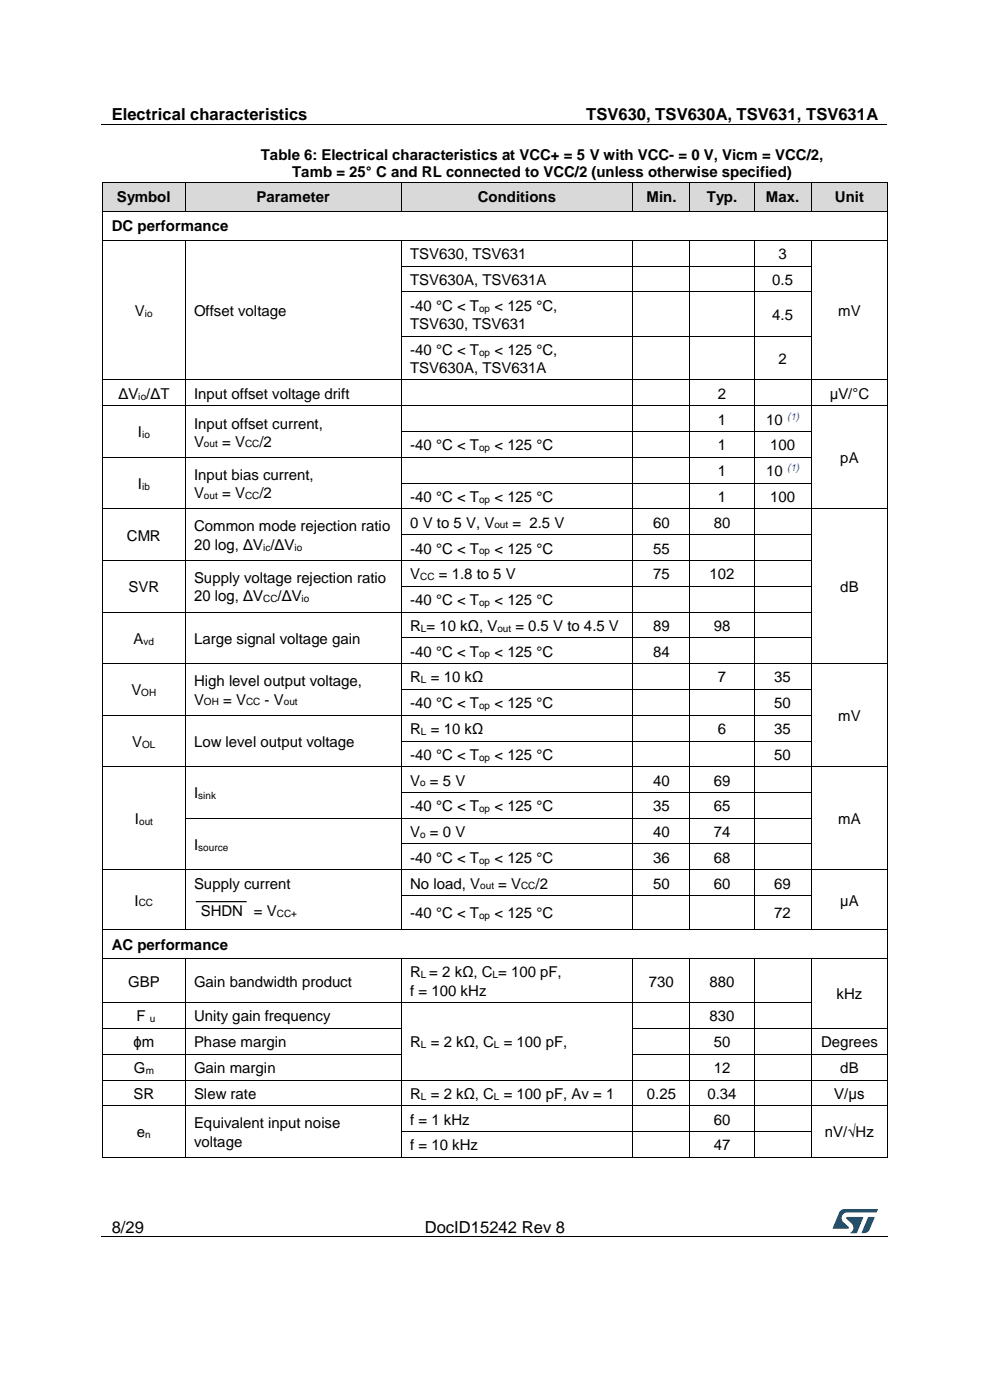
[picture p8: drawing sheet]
<svg xmlns="http://www.w3.org/2000/svg" width="210mm" height="297mm" viewBox="0 0 210 297" stroke-linecap="round" stroke-linejoin="round" font-family="sans-serif">
<defs><g id="words">
<g font-size="3.5">
<text x="23.7" y="25.5">Electrical characteristics</text>
<text x="124.4" y="25.5">TSV630, TSV630A, TSV631, TSV631A</text>
<text x="23.7" y="261.5">8/29</text>
<text x="90.1" y="261.5">DocID15242 Rev 8</text>
</g>
<g font-size="3.2">
<text x="55.3" y="33.9">Table 6: Electrical characteristics at VCC+ = 5 V with VCC- = 0 V, Vicm = VCC/2,</text>
<text x="62" y="37.5">Tamb = 25° C and RL connected to VCC/2 (unless otherwise specified)</text>
<text x="24.8" y="42.9">Symbol</text>
<text x="54.4" y="42.9">Parameter</text>
<text x="101.4" y="42.9">Conditions</text>
<text x="137.1" y="42.9">Min.</text>
<text x="149.9" y="42.9">Typ.</text>
<text x="162.5" y="42.9">Max.</text>
<text x="177.1" y="42.9">Unit</text>
<text x="23.7" y="49.1">DC performance</text>
<text x="87" y="55">TSV630, TSV631</text>
<text x="165.1" y="55">3</text>
<text x="87" y="60.5">TSV630A, TSV631A</text>
<text x="87" y="65.9">-40 °C &lt; T</text>
<text x="104.9" y="65.9">&lt; 125 °C,</text>
<text x="163.8" y="60.5">0.5</text>
<text x="28.6" y="67.1">V</text>
<text x="41.2" y="67.1">Offset voltage</text>
<text x="87" y="69.8">TSV630, TSV631</text>
<text x="163.8" y="67.9">4.5</text>
<text x="177.8" y="67.1">mV</text>
<text x="87" y="75.3">-40 °C &lt; T</text>
<text x="104.9" y="75.3">&lt; 125 °C,</text>
<text x="165.1" y="77.2">2</text>
<text x="87" y="79.1">TSV630A, TSV631A</text>
<text x="25.1" y="84.6">ΔV /ΔT</text>
<text x="41.2" y="84.6">Input offset voltage drift</text>
<text x="152.3" y="84.6">2</text>
<text x="176" y="84.6">μV/°C</text>
<text x="29.3" y="92.8">I</text>
<text x="41.2" y="90.9">Input offset current,</text>
<text x="41.2" y="94.8">V</text>
<text x="47.1" y="94.8">= V</text>
<text x="55" y="94.8">/2</text>
<text x="87" y="95.6">-40 °C &lt; T</text>
<text x="104.9" y="95.6">&lt; 125 °C</text>
<text x="152.3" y="90.1">1</text>
<text x="152.3" y="95.6">1</text>
<text x="162.5" y="90.1">10</text>
<text x="163.4" y="95.6">100</text>
<text x="41.2" y="101.8">Input bias current,</text>
<text x="152.3" y="101">1</text>
<text x="162.5" y="101">10</text>
<text x="178.3" y="98.3">pA</text>
<text x="29.3" y="103.8">I</text>
<text x="41.2" y="105.7">V</text>
<text x="47.1" y="105.7">= V</text>
<text x="55" y="105.7">/2</text>
<text x="87" y="106.5">-40 °C &lt; T</text>
<text x="104.9" y="106.5">&lt; 125 °C</text>
<text x="152.3" y="106.5">1</text>
<text x="163.4" y="106.5">100</text>
<text x="41.2" y="112.8">Common mode rejection ratio</text>
<text x="87" y="111.9">0 V to 5 V, V</text>
<text x="108.7" y="111.9">= 2.5 V</text>
<text x="138.5" y="111.9">60</text>
<text x="151.4" y="111.9">80</text>
<text x="26.9" y="114.7">CMR</text>
<text x="41.2" y="116.6">20 log, ΔV /ΔV</text>
<text x="87" y="117.5">-40 °C &lt; T</text>
<text x="104.9" y="117.5">&lt; 125 °C</text>
<text x="138.5" y="117.5">55</text>
<text x="27.3" y="125.6">SVR</text>
<text x="41.2" y="123.7">Supply voltage rejection ratio</text>
<text x="87" y="122.9">V</text>
<text x="93.1" y="122.9">= 1.8 to 5 V</text>
<text x="138.5" y="122.9">75</text>
<text x="150.5" y="122.9">102</text>
<text x="178.3" y="125.6">dB</text>
<text x="41.2" y="127.6">20 log, ΔV</text>
<text x="58.9" y="127.6">/ΔV</text>
<text x="87" y="128.4">-40 °C &lt; T</text>
<text x="104.9" y="128.4">&lt; 125 °C</text>
<text x="28.3" y="136.6">A</text>
<text x="41.2" y="136.6">Large signal voltage gain</text>
<text x="87" y="133.8">R = 10 kΩ, V</text>
<text x="109.3" y="133.8">= 0.5 V to 4.5 V</text>
<text x="138.5" y="133.8">89</text>
<text x="151.4" y="133.8">98</text>
<text x="87" y="139.3">-40 °C &lt; T</text>
<text x="104.9" y="139.3">&lt; 125 °C</text>
<text x="138.5" y="139.3">84</text>
<text x="27.9" y="147.5">V</text>
<text x="41.2" y="145.6">High level output voltage,</text>
<text x="41.2" y="149.5">V</text>
<text x="47.3" y="149.5">= V</text>
<text x="56.1" y="149.5">- V</text>
<text x="87" y="144.8">R = 10 kΩ</text>
<text x="152.3" y="144.8">7</text>
<text x="164.2" y="144.8">35</text>
<text x="87" y="150.3">-40 °C &lt; T</text>
<text x="87" y="155.7">R = 10 kΩ</text>
<text x="104.9" y="150.3">&lt; 125 °C</text>
<text x="152.3" y="155.7">6</text>
<text x="164.2" y="150.3">50</text>
<text x="164.2" y="155.7">35</text>
<text x="177.8" y="153">mV</text>
<text x="28" y="158.4">V</text>
<text x="41.2" y="158.4">Low level output voltage</text>
<text x="87" y="161.2">-40 °C &lt; T</text>
<text x="104.9" y="161.2">&lt; 125 °C</text>
<text x="164.2" y="161.2">50</text>
<text x="87" y="166.6">V = 5 V</text>
<text x="138.5" y="166.6">40</text>
<text x="151.4" y="166.6">69</text>
<text x="41.2" y="169.4">I</text>
<text x="87" y="172.1">-40 °C &lt; T</text>
<text x="104.9" y="172.1">&lt; 125 °C</text>
<text x="138.5" y="172.1">35</text>
<text x="151.4" y="172.1">65</text>
<text x="28.6" y="174.9">I</text>
<text x="87" y="177.6">V = 0 V</text>
<text x="138.5" y="177.6">40</text>
<text x="151.4" y="177.6">74</text>
<text x="177.8" y="174.9">mA</text>
<text x="41.2" y="180.3">I</text>
<text x="87" y="183.1">-40 °C &lt; T</text>
<text x="104.9" y="183.1">&lt; 125 °C</text>
<text x="138.5" y="183.1">36</text>
<text x="151.4" y="183.1">68</text>
<text x="41.2" y="188.5">Supply current</text>
<text x="87" y="188.5">No load, V</text>
<text x="105.7" y="188.5">= V</text>
<text x="113.6" y="188.5">/2</text>
<text x="138.5" y="188.5">50</text>
<text x="151.4" y="188.5">60</text>
<text x="164.2" y="188.5">69</text>
<text x="28.5" y="192.1">I</text>
<text x="42.6" y="194.3">SHDN</text>
<text x="53.9" y="194.3">= V</text>
<text x="87" y="194.8">-40 °C &lt; T</text>
<text x="104.9" y="194.8">&lt; 125 °C</text>
<text x="164.2" y="194.8">72</text>
<text x="178.2" y="192.1">µA</text>
<text x="23.7" y="201.4">AC performance</text>
<text x="27.2" y="209.3">GBP</text>
<text x="41.2" y="209.3">Gain bandwidth product</text>
<text x="87" y="207.3">R = 2 kΩ, C = 100 pF,</text>
<text x="137.7" y="209.3">730</text>
<text x="150.5" y="209.3">880</text>
<text x="87" y="211.2">f = 100 kHz</text>
<text x="177.5" y="212">kHz</text>
<text x="29" y="216.7">F</text>
<text x="41.2" y="216.7">Unity gain frequency</text>
<text x="150.5" y="216.7">830</text>
<text x="28.3" y="222.2">ɸm</text>
<text x="28.4" y="227.7">G</text>
<text x="41.2" y="222.2">Phase margin</text>
<text x="41.2" y="227.7">Gain margin</text>
<text x="87" y="222.2">R = 2 kΩ, C = 100 pF,</text>
<text x="151.4" y="222.2">50</text>
<text x="151.4" y="227.7">12</text>
<text x="174.2" y="222.2">Degrees</text>
<text x="178.3" y="227.7">dB</text>
<text x="28.3" y="233.1">SR</text>
<text x="41.2" y="233.1">Slew rate</text>
<text x="87" y="233.1">R = 2 kΩ, C = 100 pF, Av = 1</text>
<text x="137.2" y="233.1">0.25</text>
<text x="150.1" y="233.1">0.34</text>
<text x="177" y="233.1">V/μs</text>
<text x="41.2" y="239.4">Equivalent input noise</text>
<text x="87" y="238.6">f = 1 kHz</text>
<text x="151.4" y="238.6">60</text>
<text x="29" y="241.3">e</text>
<text x="41.2" y="243.2">voltage</text>
<text x="87" y="244">f = 10 kHz</text>
<text x="151.4" y="244">47</text>
<text x="175" y="241.3">nV/√Hz</text>
</g>
<g font-size="2.1">
<text x="30.7" y="67.2">io</text>
<text x="101.6" y="66.1">op</text>
<text x="101.6" y="75.4">op</text>
<text x="29.3" y="84.8">io</text>
<text x="30.1" y="93">io</text>
<text x="43.3" y="94.9">out</text>
<text x="52" y="94.9">CC</text>
<text x="101.6" y="95.7">op</text>
<text x="30.1" y="103.9">ib</text>
<text x="43.3" y="105.9">out</text>
<text x="52" y="105.9">CC</text>
<text x="101.6" y="106.7">op</text>
<text x="104.9" y="112.1">out</text>
<text x="55.8" y="116.8">ic</text>
<text x="62.4" y="116.8">io</text>
<text x="101.6" y="117.6">op</text>
<text x="89.1" y="123.1">CC</text>
<text x="55.8" y="127.7">CC</text>
<text x="64" y="127.7">io</text>
<text x="101.6" y="128.5">op</text>
<text x="30.4" y="136.8">vd</text>
<text x="89.3" y="134">L</text>
<text x="105.5" y="134">out</text>
<text x="101.6" y="139.5">op</text>
<text x="30" y="147.7">OH</text>
<text x="43.3" y="149.6">OH</text>
<text x="52.2" y="149.6">CC</text>
<text x="60.2" y="149.6">out</text>
<text x="89.3" y="144.9">L</text>
<text x="89.3" y="155.9">L</text>
<text x="101.6" y="150.4">op</text>
<text x="30.1" y="158.6">OL</text>
<text x="101.6" y="161.4">op</text>
<text x="89.1" y="166.8">ο</text>
<text x="42" y="169.6">sink</text>
<text x="101.6" y="172.3">op</text>
<text x="29.5" y="175">out</text>
<text x="89.1" y="177.7">ο</text>
<text x="42" y="180.5">source</text>
<text x="101.6" y="183.2">op</text>
<text x="101.9" y="188.7">out</text>
<text x="110.5" y="188.7">CC</text>
<text x="29.4" y="192.3">CC</text>
<text x="58.7" y="194.5">CC+</text>
<text x="101.6" y="195">op</text>
<text x="89.3" y="207.5">L</text>
<text x="104.5" y="207.5">L</text>
<text x="31.8" y="216.9">u</text>
<text x="30.9" y="227.8">m</text>
<text x="89.3" y="222.3">L</text>
<text x="104.8" y="222.3">L</text>
<text x="89.3" y="233.3">L</text>
<text x="104.8" y="233.3">L</text>
<text x="30.8" y="241.5">n</text>
</g>
<g font-size="2.1" fill="#00f">
<text x="167" y="89">(1)</text>
<text x="167" y="99.9">(1)</text>
</g>
</g></defs>
<path d="M21.5 26.5h166.7M21.5 262.4h166.7" fill="none" stroke="#000" stroke-width=".21"/>
<g fill="#000">
<path d="M104.8 26.4h.1v.1h-.1z" fill-rule="evenodd"/>
<path d="M61.6 262.3h.1v.2h-.1z" fill-rule="evenodd"/>
<path d="M148 262.3h.1v.2h-.1z" fill-rule="evenodd"/>
</g>
<g fill="#005288">
<path d="M178.2 256.9l.6-.4h.4l7 .1-.3 .6h-6.1a1.26 1.26 0 0 0-1.3 1.1 1.26 1.26 0 0 0 .8 1.4l.7 .6v.3l-3.3 .1z"/>
<path d="M184.2 258.2l1.3 .1-1 2.5a1.32 1.32 0 0 1-1.7 .7z"/>
<path d="M179.6 258.2l3.6 .1-1.5 3.3h-1.4a1.35 1.35 0 0 0 .7-1.2 1.35 1.35 0 0 0-.8-1.2l-.6-.6z"/>
</g>
<g fill="#d9d9d9">
<path d="M21.8 38.7h17.5v6.1h-17.5z" fill-rule="evenodd"/>
<path d="M23.7 38.7h13.6v6.1h-13.6z" fill-rule="evenodd"/>
<path d="M39.3 38.7h45.8v6.1h-45.8z" fill-rule="evenodd"/>
<path d="M41.2 38.7h42v6.1h-42z" fill-rule="evenodd"/>
<path d="M85.1 38.7h49.1v6.1h-49.1z" fill-rule="evenodd"/>
<path d="M87 38.7h45.4v6.1h-45.4z" fill-rule="evenodd"/>
<path d="M134.3 38.7h12.1v6.1h-12.1z" fill-rule="evenodd"/>
<path d="M136.2 38.7h8.3v6.1h-8.3z" fill-rule="evenodd"/>
<path d="M146.4 38.7h13.6v6.1h-13.6z" fill-rule="evenodd"/>
<path d="M148.3 38.7h9.8v6.1h-9.8z" fill-rule="evenodd"/>
<path d="M160 38.7h12.1v6.1h-12.1z" fill-rule="evenodd"/>
<path d="M161.9 38.7h8.3v6.1h-8.3z" fill-rule="evenodd"/>
<path d="M172.1 38.7h16.1v6.1h-16.1z" fill-rule="evenodd"/>
<path d="M174 38.7h12.3v6.1h-12.3z" fill-rule="evenodd"/>
</g>
<g fill="#000">
<path d="M21.7 38.7h.1z" fill-rule="evenodd"/>
<path d="M21.7 38.7h.1z" fill-rule="evenodd"/>
<path d="M39.2 38.7h.1z" fill-rule="evenodd"/>
<path d="M134.2 38.7h.1z" fill-rule="evenodd"/>
<path d="M146.3 38.7h.1z" fill-rule="evenodd"/>
<path d="M159.9 38.7h.1z" fill-rule="evenodd"/>
<path d="M172 38.7h.1z" fill-rule="evenodd"/>
<path d="M188.2 38.7h.1z" fill-rule="evenodd"/>
<path d="M188.2 38.7h.1z" fill-rule="evenodd"/>
<path d="M21.7 44.8h.1v.1h-.1z" fill-rule="evenodd"/>
<path d="M21.7 44.8h.1v.1h-.1z" fill-rule="evenodd"/>
<path d="M21.7 50.9h.1v.2h-.1z" fill-rule="evenodd"/>
<path d="M21.7 56.4h.1v.2h-.1z" fill-rule="evenodd"/>
<path d="M21.8 44.8h.2v.1h-.2z" fill-rule="evenodd"/>
<path d="M39.2 50.9h.1v.2h-.1z" fill-rule="evenodd"/>
<path d="M39.2 56.4h.1v.2h-.1z" fill-rule="evenodd"/>
<path d="M39.2 44.8h.2v.1h-.2z" fill-rule="evenodd"/>
<path d="M85 50.9h.2v.2h-.2z" fill-rule="evenodd"/>
<path d="M85 56.4h.2v.2h-.2z" fill-rule="evenodd"/>
<path d="M85.1 44.8h.1v.1h-.1z" fill-rule="evenodd"/>
<path d="M134.2 50.9h.1v.2h-.1z" fill-rule="evenodd"/>
<path d="M134.2 56.4h.1v.2h-.1z" fill-rule="evenodd"/>
<path d="M134.2 44.8h.2v.1h-.2z" fill-rule="evenodd"/>
<path d="M146.3 50.9h.2v.2h-.2z" fill-rule="evenodd"/>
<path d="M146.3 56.4h.2v.2h-.2z" fill-rule="evenodd"/>
<path d="M146.3 44.8h.2v.1h-.2z" fill-rule="evenodd"/>
<path d="M159.9 50.9h.2v.2h-.2z" fill-rule="evenodd"/>
<path d="M159.9 56.4h.2v.2h-.2z" fill-rule="evenodd"/>
<path d="M159.9 44.8h.2v.1h-.2z" fill-rule="evenodd"/>
<path d="M172 50.9h.2v.2h-.2z" fill-rule="evenodd"/>
<path d="M172 56.4h.2v.2h-.2z" fill-rule="evenodd"/>
<path d="M172 44.8h.2v.1h-.2z" fill-rule="evenodd"/>
<path d="M188.2 44.8h.1v.1h-.1z" fill-rule="evenodd"/>
<path d="M188.2 44.8h.1v.1h-.1z" fill-rule="evenodd"/>
<path d="M188.2 50.9h.1v.2h-.1z" fill-rule="evenodd"/>
<path d="M188.2 56.4h.1v.2h-.1z" fill-rule="evenodd"/>
<path d="M21.7 61.9h.1v.1h-.1z" fill-rule="evenodd"/>
<path d="M21.7 71.2h.1v.2h-.1z" fill-rule="evenodd"/>
<path d="M39.2 61.9h.1v.1h-.1z" fill-rule="evenodd"/>
<path d="M39.2 71.2h.1v.2h-.1z" fill-rule="evenodd"/>
<path d="M85 61.9h.2v.1h-.2z" fill-rule="evenodd"/>
<path d="M85 71.2h.2v.2h-.2z" fill-rule="evenodd"/>
<path d="M134.2 61.9h.1v.1h-.1z" fill-rule="evenodd"/>
<path d="M134.2 71.2h.1v.2h-.1z" fill-rule="evenodd"/>
<path d="M146.3 61.9h.2v.1h-.2z" fill-rule="evenodd"/>
<path d="M146.3 71.2h.2v.2h-.2z" fill-rule="evenodd"/>
<path d="M159.9 61.9h.2v.1h-.2z" fill-rule="evenodd"/>
<path d="M159.9 71.2h.2v.2h-.2z" fill-rule="evenodd"/>
<path d="M172 61.9h.2v.1h-.2z" fill-rule="evenodd"/>
<path d="M172 71.2h.2v.2h-.2z" fill-rule="evenodd"/>
<path d="M188.2 61.9h.1v.1h-.1z" fill-rule="evenodd"/>
<path d="M188.2 71.2h.1v.2h-.1z" fill-rule="evenodd"/>
<path d="M21.7 80.5h.1v.2h-.1z" fill-rule="evenodd"/>
<path d="M21.7 86h.1v.2h-.1z" fill-rule="evenodd"/>
<path d="M21.7 91.5h.1v.2h-.1z" fill-rule="evenodd"/>
<path d="M21.7 97h.1v.1h-.1z" fill-rule="evenodd"/>
<path d="M39.2 80.5h.1v.2h-.1z" fill-rule="evenodd"/>
<path d="M39.2 86h.1v.2h-.1z" fill-rule="evenodd"/>
<path d="M39.2 91.5h.1v.2h-.1z" fill-rule="evenodd"/>
<path d="M39.2 97h.1v.1h-.1z" fill-rule="evenodd"/>
<path d="M85 80.5h.2v.2h-.2z" fill-rule="evenodd"/>
<path d="M85 86h.2v.2h-.2z" fill-rule="evenodd"/>
<path d="M85 91.5h.2v.2h-.2z" fill-rule="evenodd"/>
<path d="M85 97h.2v.1h-.2z" fill-rule="evenodd"/>
<path d="M134.2 80.5h.1v.2h-.1z" fill-rule="evenodd"/>
<path d="M134.2 86h.1v.2h-.1z" fill-rule="evenodd"/>
<path d="M134.2 91.5h.1v.2h-.1z" fill-rule="evenodd"/>
<path d="M134.2 97h.1v.1h-.1z" fill-rule="evenodd"/>
<path d="M146.3 80.5h.2v.2h-.2z" fill-rule="evenodd"/>
<path d="M146.3 86h.2v.2h-.2z" fill-rule="evenodd"/>
<path d="M146.3 91.5h.2v.2h-.2z" fill-rule="evenodd"/>
<path d="M146.3 97h.2v.1h-.2z" fill-rule="evenodd"/>
<path d="M159.9 80.5h.2v.2h-.2z" fill-rule="evenodd"/>
<path d="M159.9 86h.2v.2h-.2z" fill-rule="evenodd"/>
<path d="M159.9 91.5h.2v.2h-.2z" fill-rule="evenodd"/>
<path d="M159.9 97h.2v.1h-.2z" fill-rule="evenodd"/>
<path d="M172 80.5h.2v.2h-.2z" fill-rule="evenodd"/>
<path d="M172 86h.2v.2h-.2z" fill-rule="evenodd"/>
<path d="M172 91.5h.2v.2h-.2z" fill-rule="evenodd"/>
<path d="M172 97h.2v.1h-.2z" fill-rule="evenodd"/>
<path d="M188.2 80.5h.1v.2h-.1z" fill-rule="evenodd"/>
<path d="M188.2 86h.1v.2h-.1z" fill-rule="evenodd"/>
<path d="M188.2 91.5h.1v.2h-.1z" fill-rule="evenodd"/>
<path d="M188.2 97h.1v.1h-.1z" fill-rule="evenodd"/>
<path d="M21.7 102.4h.1v.2h-.1z" fill-rule="evenodd"/>
<path d="M21.7 107.9h.1v.2h-.1z" fill-rule="evenodd"/>
<path d="M21.7 113.3h.1v.2h-.1z" fill-rule="evenodd"/>
<path d="M21.7 118.8h.1v.2h-.1z" fill-rule="evenodd"/>
<path d="M39.2 102.4h.1v.2h-.1z" fill-rule="evenodd"/>
<path d="M39.2 107.9h.1v.2h-.1z" fill-rule="evenodd"/>
<path d="M39.2 113.3h.1v.2h-.1z" fill-rule="evenodd"/>
<path d="M39.2 118.8h.1v.2h-.1z" fill-rule="evenodd"/>
<path d="M85 102.4h.2v.2h-.2z" fill-rule="evenodd"/>
<path d="M85 107.9h.2v.2h-.2z" fill-rule="evenodd"/>
<path d="M85 113.3h.2v.2h-.2z" fill-rule="evenodd"/>
<path d="M85 118.8h.2v.2h-.2z" fill-rule="evenodd"/>
<path d="M134.2 102.4h.1v.2h-.1z" fill-rule="evenodd"/>
<path d="M134.2 107.9h.1v.2h-.1z" fill-rule="evenodd"/>
<path d="M134.2 113.3h.1v.2h-.1z" fill-rule="evenodd"/>
<path d="M134.2 118.8h.1v.2h-.1z" fill-rule="evenodd"/>
<path d="M146.3 102.4h.2v.2h-.2z" fill-rule="evenodd"/>
<path d="M146.3 107.9h.2v.2h-.2z" fill-rule="evenodd"/>
<path d="M146.3 113.3h.2v.2h-.2z" fill-rule="evenodd"/>
<path d="M146.3 118.8h.2v.2h-.2z" fill-rule="evenodd"/>
<path d="M159.9 102.4h.2v.2h-.2z" fill-rule="evenodd"/>
<path d="M159.9 107.9h.2v.2h-.2z" fill-rule="evenodd"/>
<path d="M159.9 113.3h.2v.2h-.2z" fill-rule="evenodd"/>
<path d="M159.9 118.8h.2v.2h-.2z" fill-rule="evenodd"/>
<path d="M172 102.4h.2v.2h-.2z" fill-rule="evenodd"/>
<path d="M172 107.9h.2v.2h-.2z" fill-rule="evenodd"/>
<path d="M172 113.3h.2v.2h-.2z" fill-rule="evenodd"/>
<path d="M172 118.8h.2v.2h-.2z" fill-rule="evenodd"/>
<path d="M188.2 102.4h.1v.2h-.1z" fill-rule="evenodd"/>
<path d="M188.2 107.9h.1v.2h-.1z" fill-rule="evenodd"/>
<path d="M188.2 113.3h.1v.2h-.1z" fill-rule="evenodd"/>
<path d="M188.2 118.8h.1v.2h-.1z" fill-rule="evenodd"/>
<path d="M21.7 124.3h.1v.2h-.1z" fill-rule="evenodd"/>
<path d="M21.7 129.8h.1v.1h-.1z" fill-rule="evenodd"/>
<path d="M21.7 135.2h.1v.2h-.1z" fill-rule="evenodd"/>
<path d="M39.2 124.3h.1v.2h-.1z" fill-rule="evenodd"/>
<path d="M39.2 129.8h.1v.1h-.1z" fill-rule="evenodd"/>
<path d="M39.2 135.2h.1v.2h-.1z" fill-rule="evenodd"/>
<path d="M85 124.3h.2v.2h-.2z" fill-rule="evenodd"/>
<path d="M85 129.8h.2v.1h-.2z" fill-rule="evenodd"/>
<path d="M85 135.2h.2v.2h-.2z" fill-rule="evenodd"/>
<path d="M134.2 124.3h.1v.2h-.1z" fill-rule="evenodd"/>
<path d="M134.2 129.8h.1v.1h-.1z" fill-rule="evenodd"/>
<path d="M134.2 135.2h.1v.2h-.1z" fill-rule="evenodd"/>
<path d="M146.3 124.3h.2v.2h-.2z" fill-rule="evenodd"/>
<path d="M146.3 129.8h.2v.1h-.2z" fill-rule="evenodd"/>
<path d="M146.3 135.2h.2v.2h-.2z" fill-rule="evenodd"/>
<path d="M159.9 124.3h.2v.2h-.2z" fill-rule="evenodd"/>
<path d="M159.9 129.8h.2v.1h-.2z" fill-rule="evenodd"/>
<path d="M159.9 135.2h.2v.2h-.2z" fill-rule="evenodd"/>
<path d="M172 124.3h.2v.2h-.2z" fill-rule="evenodd"/>
<path d="M172 129.8h.2v.1h-.2z" fill-rule="evenodd"/>
<path d="M172 135.2h.2v.2h-.2z" fill-rule="evenodd"/>
<path d="M188.2 124.3h.1v.2h-.1z" fill-rule="evenodd"/>
<path d="M188.2 129.8h.1v.1h-.1z" fill-rule="evenodd"/>
<path d="M188.2 135.2h.1v.2h-.1z" fill-rule="evenodd"/>
<path d="M21.7 140.7h.1v.2h-.1z" fill-rule="evenodd"/>
<path d="M21.7 146.2h.1v.1h-.1z" fill-rule="evenodd"/>
<path d="M21.7 151.7h.1v.1h-.1z" fill-rule="evenodd"/>
<path d="M21.7 157.1h.1v.2h-.1z" fill-rule="evenodd"/>
<path d="M39.2 140.7h.1v.2h-.1z" fill-rule="evenodd"/>
<path d="M39.2 146.2h.1v.1h-.1z" fill-rule="evenodd"/>
<path d="M39.2 151.7h.1v.1h-.1z" fill-rule="evenodd"/>
<path d="M39.2 157.1h.1v.2h-.1z" fill-rule="evenodd"/>
<path d="M85 140.7h.2v.2h-.2z" fill-rule="evenodd"/>
<path d="M85 146.2h.2v.1h-.2z" fill-rule="evenodd"/>
<path d="M85 151.7h.2v.1h-.2z" fill-rule="evenodd"/>
<path d="M85 157.1h.2v.2h-.2z" fill-rule="evenodd"/>
<path d="M134.2 140.7h.1v.2h-.1z" fill-rule="evenodd"/>
<path d="M134.2 146.2h.1v.1h-.1z" fill-rule="evenodd"/>
<path d="M134.2 151.7h.1v.1h-.1z" fill-rule="evenodd"/>
<path d="M134.2 157.1h.1v.2h-.1z" fill-rule="evenodd"/>
<path d="M146.3 140.7h.2v.2h-.2z" fill-rule="evenodd"/>
<path d="M146.3 146.2h.2v.1h-.2z" fill-rule="evenodd"/>
<path d="M146.3 151.7h.2v.1h-.2z" fill-rule="evenodd"/>
<path d="M146.3 157.1h.2v.2h-.2z" fill-rule="evenodd"/>
<path d="M159.9 140.7h.2v.2h-.2z" fill-rule="evenodd"/>
<path d="M159.9 146.2h.2v.1h-.2z" fill-rule="evenodd"/>
<path d="M159.9 151.7h.2v.1h-.2z" fill-rule="evenodd"/>
<path d="M159.9 157.1h.2v.2h-.2z" fill-rule="evenodd"/>
<path d="M172 140.7h.2v.2h-.2z" fill-rule="evenodd"/>
<path d="M172 146.2h.2v.1h-.2z" fill-rule="evenodd"/>
<path d="M172 151.7h.2v.1h-.2z" fill-rule="evenodd"/>
<path d="M172 157.1h.2v.2h-.2z" fill-rule="evenodd"/>
<path d="M188.2 140.7h.1v.2h-.1z" fill-rule="evenodd"/>
<path d="M188.2 146.2h.1v.1h-.1z" fill-rule="evenodd"/>
<path d="M188.2 151.7h.1v.1h-.1z" fill-rule="evenodd"/>
<path d="M188.2 157.1h.1v.2h-.1z" fill-rule="evenodd"/>
<path d="M21.7 162.6h.1v.2h-.1z" fill-rule="evenodd"/>
<path d="M21.7 168h.1v.2h-.1z" fill-rule="evenodd"/>
<path d="M21.7 173.5h.1v.2h-.1z" fill-rule="evenodd"/>
<path d="M21.7 179h.1v.1h-.1z" fill-rule="evenodd"/>
<path d="M39.2 162.6h.1v.2h-.1z" fill-rule="evenodd"/>
<path d="M39.2 168h.1v.2h-.1z" fill-rule="evenodd"/>
<path d="M39.2 173.5h.1v.2h-.1z" fill-rule="evenodd"/>
<path d="M39.2 179h.1v.1h-.1z" fill-rule="evenodd"/>
<path d="M85 162.6h.2v.2h-.2z" fill-rule="evenodd"/>
<path d="M85 168h.2v.2h-.2z" fill-rule="evenodd"/>
<path d="M85 173.5h.2v.2h-.2z" fill-rule="evenodd"/>
<path d="M85 179h.2v.1h-.2z" fill-rule="evenodd"/>
<path d="M134.2 162.6h.1v.2h-.1z" fill-rule="evenodd"/>
<path d="M134.2 168h.1v.2h-.1z" fill-rule="evenodd"/>
<path d="M134.2 173.5h.1v.2h-.1z" fill-rule="evenodd"/>
<path d="M134.2 179h.1v.1h-.1z" fill-rule="evenodd"/>
<path d="M146.3 162.6h.2v.2h-.2z" fill-rule="evenodd"/>
<path d="M146.3 168h.2v.2h-.2z" fill-rule="evenodd"/>
<path d="M146.3 173.5h.2v.2h-.2z" fill-rule="evenodd"/>
<path d="M146.3 179h.2v.1h-.2z" fill-rule="evenodd"/>
<path d="M159.9 162.6h.2v.2h-.2z" fill-rule="evenodd"/>
<path d="M159.9 168h.2v.2h-.2z" fill-rule="evenodd"/>
<path d="M159.9 173.5h.2v.2h-.2z" fill-rule="evenodd"/>
<path d="M159.9 179h.2v.1h-.2z" fill-rule="evenodd"/>
<path d="M172 162.6h.2v.2h-.2z" fill-rule="evenodd"/>
<path d="M172 168h.2v.2h-.2z" fill-rule="evenodd"/>
<path d="M172 173.5h.2v.2h-.2z" fill-rule="evenodd"/>
<path d="M172 179h.2v.1h-.2z" fill-rule="evenodd"/>
<path d="M188.2 162.6h.1v.2h-.1z" fill-rule="evenodd"/>
<path d="M188.2 168h.1v.2h-.1z" fill-rule="evenodd"/>
<path d="M188.2 173.5h.1v.2h-.1z" fill-rule="evenodd"/>
<path d="M188.2 179h.1v.1h-.1z" fill-rule="evenodd"/>
<path d="M21.7 184.5h.1v.1h-.1z" fill-rule="evenodd"/>
<path d="M21.7 189.9h.1v.2h-.1z" fill-rule="evenodd"/>
<path d="M21.7 197.1h.1v.2h-.1z" fill-rule="evenodd"/>
<path d="M39.2 184.5h.1v.1h-.1z" fill-rule="evenodd"/>
<path d="M39.2 189.9h.1v.2h-.1z" fill-rule="evenodd"/>
<path d="M39.2 197.1h.1v.2h-.1z" fill-rule="evenodd"/>
<path d="M85 184.5h.2v.1h-.2z" fill-rule="evenodd"/>
<path d="M85 189.9h.2v.2h-.2z" fill-rule="evenodd"/>
<path d="M85 197.1h.2v.2h-.2z" fill-rule="evenodd"/>
<path d="M134.2 184.5h.1v.1h-.1z" fill-rule="evenodd"/>
<path d="M134.2 189.9h.1v.2h-.1z" fill-rule="evenodd"/>
<path d="M134.2 197.1h.1v.2h-.1z" fill-rule="evenodd"/>
<path d="M146.3 184.5h.2v.1h-.2z" fill-rule="evenodd"/>
<path d="M146.3 189.9h.2v.2h-.2z" fill-rule="evenodd"/>
<path d="M146.3 197.1h.2v.2h-.2z" fill-rule="evenodd"/>
<path d="M159.9 184.5h.2v.1h-.2z" fill-rule="evenodd"/>
<path d="M159.9 189.9h.2v.2h-.2z" fill-rule="evenodd"/>
<path d="M159.9 197.1h.2v.2h-.2z" fill-rule="evenodd"/>
<path d="M172 184.5h.2v.1h-.2z" fill-rule="evenodd"/>
<path d="M172 189.9h.2v.2h-.2z" fill-rule="evenodd"/>
<path d="M172 197.1h.2v.2h-.2z" fill-rule="evenodd"/>
<path d="M188.2 184.5h.1v.1h-.1z" fill-rule="evenodd"/>
<path d="M188.2 189.9h.1v.2h-.1z" fill-rule="evenodd"/>
<path d="M188.2 197.1h.1v.2h-.1z" fill-rule="evenodd"/>
<path d="M21.7 203.3h.1v.1h-.1z" fill-rule="evenodd"/>
<path d="M21.7 212.6h.1v.2h-.1z" fill-rule="evenodd"/>
<path d="M21.7 218.1h.1v.2h-.1z" fill-rule="evenodd"/>
<path d="M39.2 203.3h.1v.1h-.1z" fill-rule="evenodd"/>
<path d="M39.2 212.6h.1v.2h-.1z" fill-rule="evenodd"/>
<path d="M39.2 218.1h.1v.2h-.1z" fill-rule="evenodd"/>
<path d="M85 203.3h.2v.1h-.2z" fill-rule="evenodd"/>
<path d="M85 212.6h.2v.2h-.2z" fill-rule="evenodd"/>
<path d="M85 218.1h.2v.2h-.2z" fill-rule="evenodd"/>
<path d="M134.2 203.3h.1v.1h-.1z" fill-rule="evenodd"/>
<path d="M134.2 212.6h.1v.2h-.1z" fill-rule="evenodd"/>
<path d="M134.2 218.1h.1v.2h-.1z" fill-rule="evenodd"/>
<path d="M146.3 203.3h.2v.1h-.2z" fill-rule="evenodd"/>
<path d="M146.3 212.6h.2v.2h-.2z" fill-rule="evenodd"/>
<path d="M146.3 218.1h.2v.2h-.2z" fill-rule="evenodd"/>
<path d="M159.9 203.3h.2v.1h-.2z" fill-rule="evenodd"/>
<path d="M159.9 212.6h.2v.2h-.2z" fill-rule="evenodd"/>
<path d="M159.9 218.1h.2v.2h-.2z" fill-rule="evenodd"/>
<path d="M172 203.3h.2v.1h-.2z" fill-rule="evenodd"/>
<path d="M172 212.6h.2v.2h-.2z" fill-rule="evenodd"/>
<path d="M172 218.1h.2v.2h-.2z" fill-rule="evenodd"/>
<path d="M188.2 203.3h.1v.1h-.1z" fill-rule="evenodd"/>
<path d="M188.2 212.6h.1v.2h-.1z" fill-rule="evenodd"/>
<path d="M188.2 218.1h.1v.2h-.1z" fill-rule="evenodd"/>
<path d="M21.7 223.6h.1v.1h-.1z" fill-rule="evenodd"/>
<path d="M21.7 229.1h.1v.1h-.1z" fill-rule="evenodd"/>
<path d="M21.7 234.5h.1v.2h-.1z" fill-rule="evenodd"/>
<path d="M39.2 223.6h.1v.1h-.1z" fill-rule="evenodd"/>
<path d="M39.2 229.1h.1v.1h-.1z" fill-rule="evenodd"/>
<path d="M39.2 234.5h.1v.2h-.1z" fill-rule="evenodd"/>
<path d="M85 223.6h.2v.1h-.2z" fill-rule="evenodd"/>
<path d="M85 229.1h.2v.1h-.2z" fill-rule="evenodd"/>
<path d="M85 234.5h.2v.2h-.2z" fill-rule="evenodd"/>
<path d="M134.2 223.6h.1v.1h-.1z" fill-rule="evenodd"/>
<path d="M134.2 229.1h.1v.1h-.1z" fill-rule="evenodd"/>
<path d="M134.2 234.5h.1v.2h-.1z" fill-rule="evenodd"/>
<path d="M146.3 223.6h.2v.1h-.2z" fill-rule="evenodd"/>
<path d="M146.3 229.1h.2v.1h-.2z" fill-rule="evenodd"/>
<path d="M146.3 234.5h.2v.2h-.2z" fill-rule="evenodd"/>
<path d="M159.9 223.6h.2v.1h-.2z" fill-rule="evenodd"/>
<path d="M159.9 229.1h.2v.1h-.2z" fill-rule="evenodd"/>
<path d="M159.9 234.5h.2v.2h-.2z" fill-rule="evenodd"/>
<path d="M172 223.6h.2v.1h-.2z" fill-rule="evenodd"/>
<path d="M172 229.1h.2v.1h-.2z" fill-rule="evenodd"/>
<path d="M172 234.5h.2v.2h-.2z" fill-rule="evenodd"/>
<path d="M188.2 223.6h.1v.1h-.1z" fill-rule="evenodd"/>
<path d="M188.2 229.1h.1v.1h-.1z" fill-rule="evenodd"/>
<path d="M188.2 234.5h.1v.2h-.1z" fill-rule="evenodd"/>
<path d="M21.7 240h.1v.1h-.1z" fill-rule="evenodd"/>
<path d="M21.7 245.4h.1v.2h-.1z" fill-rule="evenodd"/>
<path d="M21.7 245.4h.1v.2h-.1z" fill-rule="evenodd"/>
<path d="M39.2 240h.1v.1h-.1z" fill-rule="evenodd"/>
<path d="M39.2 245.4h.1v.2h-.1z" fill-rule="evenodd"/>
<path d="M85 240h.2v.1h-.2z" fill-rule="evenodd"/>
<path d="M85 245.4h.2v.2h-.2z" fill-rule="evenodd"/>
<path d="M134.2 240h.1v.1h-.1z" fill-rule="evenodd"/>
<path d="M134.2 245.4h.1v.2h-.1z" fill-rule="evenodd"/>
<path d="M146.3 240h.2v.1h-.2z" fill-rule="evenodd"/>
<path d="M146.3 245.4h.2v.2h-.2z" fill-rule="evenodd"/>
<path d="M159.9 240h.2v.1h-.2z" fill-rule="evenodd"/>
<path d="M159.9 245.4h.2v.2h-.2z" fill-rule="evenodd"/>
<path d="M172 240h.2v.1h-.2z" fill-rule="evenodd"/>
<path d="M172 245.4h.2v.2h-.2z" fill-rule="evenodd"/>
<path d="M188.2 240h.1v.1h-.1z" fill-rule="evenodd"/>
<path d="M188.2 245.4h.1v.2h-.1z" fill-rule="evenodd"/>
<path d="M188.2 245.4h.1v.2h-.1z" fill-rule="evenodd"/>
</g>
<g fill="none" stroke="#000" stroke-width=".21">
<path d="M21.8 38.7v6.1M21.8 38.7h17.4M39.3 38.7v6.1M39.3 38.7h45.8M85.1 38.7v6.1M85.1 38.7h49.1M134.3 38.7v6.1M134.3 38.7h12M146.4 38.7v6.1M146.4 38.7h13.5M160 38.7v6.1M160 38.7h12"/>
<path d="M172.1 38.7v6.1M172.1 38.7h16.1M188.2 38.7v6.1M21.8 44.9v6M21.8 51.1v5.3M21.8 56.6v5.3M21.8 51h17.4M22 44.8h17.2M39.3 51.1v5.3M39.3 56.6v5.3M39.3 51h45.7M39.4 44.8h45.7"/>
<path d="M85.1 51.1v5.3M85.1 56.6v5.3M85.2 51h49M85.2 56.5h49M85.2 44.8h49M134.3 51.1v5.3M134.3 56.6v5.3M134.3 51h12M134.3 56.5h12M134.4 44.8h11.9M146.4 51.1v5.3M146.4 56.6v5.3"/>
<path d="M146.5 51h13.4M146.5 56.5h13.4M146.5 44.8h13.4M160 51.1v5.3M160 56.6v5.3M160.1 51h11.9M160.1 56.5h11.9M160.1 44.8h11.9M172.1 51.1v5.3M172.1 56.6v5.3M172.2 51h16M172.2 44.8h16"/>
<path d="M188.2 44.9v6M188.2 51.1v5.3M188.2 56.6v5.3M21.8 62v9.2M21.8 71.4v9.1M39.3 62v9.2M39.3 71.4v9.1M85.1 62v9.2M85.1 71.4v9.1M85.2 61.9h49M85.2 71.3h49M134.3 62v9.2"/>
<path d="M134.3 71.4v9.1M134.3 61.9h12M134.3 71.3h12M146.4 62v9.2M146.4 71.4v9.1M146.5 61.9h13.4M146.5 71.3h13.4M160 62v9.2M160 71.4v9.1M160.1 61.9h11.9M160.1 71.3h11.9M172.1 62v9.2"/>
<path d="M172.1 71.4v9.1M188.2 62v9.2M188.2 71.4v9.1M21.8 80.7v5.3M21.8 86.2v5.3M21.8 91.7v5.3M21.8 97.1v5.3M21.8 80.6h17.4M21.8 86.1h17.4M21.8 97h17.4M39.3 80.7v5.3M39.3 86.2v5.3"/>
<path d="M39.3 91.7v5.3M39.3 97.1v5.3M39.3 80.6h45.7M39.3 86.1h45.7M39.3 97h45.7M85.1 80.7v5.3M85.1 86.2v5.3M85.1 91.7v5.3M85.1 97.1v5.3M85.2 80.6h49M85.2 86.1h49M85.2 91.6h49"/>
<path d="M85.2 97h49M134.3 80.7v5.3M134.3 86.2v5.3M134.3 91.7v5.3M134.3 97.1v5.3M134.3 80.6h12M134.3 86.1h12M134.3 91.6h12M134.3 97h12M146.4 80.7v5.3M146.4 86.2v5.3M146.4 91.7v5.3"/>
<path d="M146.4 97.1v5.3M146.5 80.6h13.4M146.5 86.1h13.4M146.5 91.6h13.4M146.5 97h13.4M160 80.7v5.3M160 86.2v5.3M160 91.7v5.3M160 97.1v5.3M160.1 80.6h11.9M160.1 86.1h11.9M160.1 91.6h11.9"/>
<path d="M160.1 97h11.9M172.1 80.7v5.3M172.1 86.2v5.3M172.1 91.7v5.3M172.1 97.1v5.3M172.2 80.6h16M172.2 86.1h16M188.2 80.7v5.3M188.2 86.2v5.3M188.2 91.7v5.3M188.2 97.1v5.3M21.8 102.6v5.3"/>
<path d="M21.8 108.1v5.2M21.8 113.5v5.3M21.8 119v5.3M21.8 108h17.4M21.8 118.9h17.4M39.3 102.6v5.3M39.3 108.1v5.2M39.3 113.5v5.3M39.3 119v5.3M39.3 108h45.7M39.3 118.9h45.7M85.1 102.6v5.3"/>
<path d="M85.1 108.1v5.2M85.1 113.5v5.3M85.1 119v5.3M85.2 102.5h49M85.2 108h49M85.2 113.4h49M85.2 118.9h49M134.3 102.6v5.3M134.3 108.1v5.2M134.3 113.5v5.3M134.3 119v5.3M134.3 102.5h12"/>
<path d="M134.3 108h12M134.3 113.4h12M134.3 118.9h12M146.4 102.6v5.3M146.4 108.1v5.2M146.4 113.5v5.3M146.4 119v5.3M146.5 102.5h13.4M146.5 108h13.4M146.5 113.4h13.4M146.5 118.9h13.4M160 102.6v5.3"/>
<path d="M160 108.1v5.2M160 113.5v5.3M160 119v5.3M160.1 102.5h11.9M160.1 108h11.9M160.1 113.4h11.9M160.1 118.9h11.9M172.1 102.6v5.3M172.1 108.1v5.2M172.1 113.5v5.3M172.1 119v5.3M172.2 108h16"/>
<path d="M188.2 102.6v5.3M188.2 108.1v5.2M188.2 113.5v5.3M188.2 119v5.3M21.8 124.5v5.3M21.8 129.9v5.3M21.8 135.4v5.3M21.8 129.9h17.4M39.3 124.5v5.3M39.3 129.9v5.3M39.3 135.4v5.3M39.3 129.9h45.7"/>
<path d="M85.1 124.5v5.3M85.1 129.9v5.3M85.1 135.4v5.3M85.2 124.4h49M85.2 129.9h49M85.2 135.3h49M134.3 124.5v5.3M134.3 129.9v5.3M134.3 135.4v5.3M134.3 124.4h12M134.3 129.9h12M134.3 135.3h12"/>
<path d="M146.4 124.5v5.3M146.4 129.9v5.3M146.4 135.4v5.3M146.5 124.4h13.4M146.5 129.9h13.4M146.5 135.3h13.4M160 124.5v5.3M160 129.9v5.3M160 135.4v5.3M160.1 124.4h11.9M160.1 129.9h11.9M160.1 135.3h11.9"/>
<path d="M172.1 124.5v5.3M172.1 129.9v5.3M172.1 135.4v5.3M188.2 124.5v5.3M188.2 129.9v5.3M188.2 135.4v5.3M21.8 140.9v5.3M21.8 146.3v5.4M21.8 151.8v5.3M21.8 157.3v5.3M21.8 140.8h17.4M21.8 151.7h17.4"/>
<path d="M39.3 140.9v5.3M39.3 146.3v5.4M39.3 151.8v5.3M39.3 157.3v5.3M39.3 140.8h45.7M39.3 151.7h45.7M85.1 140.9v5.3M85.1 146.3v5.4M85.1 151.8v5.3M85.1 157.3v5.3M85.2 140.8h49M85.2 146.2h49"/>
<path d="M85.2 151.7h49M85.2 157.2h49M134.3 140.9v5.3M134.3 146.3v5.4M134.3 151.8v5.3M134.3 157.3v5.3M134.3 140.8h12M134.3 146.2h12M134.3 151.7h12M134.3 157.2h12M146.4 140.9v5.3M146.4 146.3v5.4"/>
<path d="M146.4 151.8v5.3M146.4 157.3v5.3M146.5 140.8h13.4M146.5 146.2h13.4M146.5 151.7h13.4M146.5 157.2h13.4M160 140.9v5.3M160 146.3v5.4M160 151.8v5.3M160 157.3v5.3M160.1 140.8h11.9M160.1 146.2h11.9"/>
<path d="M160.1 151.7h11.9M160.1 157.2h11.9M172.1 140.9v5.3M172.1 146.3v5.4M172.1 151.8v5.3M172.1 157.3v5.3M172.2 140.8h16M188.2 140.9v5.3M188.2 146.3v5.4M188.2 151.8v5.3M188.2 157.3v5.3M21.8 162.8v5.2"/>
<path d="M21.8 168.2v5.3M21.8 173.7v5.3M21.8 179.1v5.4M21.8 162.7h17.4M39.3 162.8v5.2M39.3 168.2v5.3M39.3 173.7v5.3M39.3 179.1v5.4M39.3 162.7h45.7M39.3 173.6h45.7M85.1 162.8v5.2M85.1 168.2v5.3"/>
<path d="M85.1 173.7v5.3M85.1 179.1v5.4M85.2 162.7h49M85.2 168.1h49M85.2 173.6h49M85.2 179.1h49M134.3 162.8v5.2M134.3 168.2v5.3M134.3 173.7v5.3M134.3 179.1v5.4M134.3 162.7h12M134.3 168.1h12"/>
<path d="M134.3 173.6h12M134.3 179.1h12M146.4 162.8v5.2M146.4 168.2v5.3M146.4 173.7v5.3M146.4 179.1v5.4M146.5 162.7h13.4M146.5 168.1h13.4M146.5 173.6h13.4M146.5 179.1h13.4M160 162.8v5.2M160 168.2v5.3"/>
<path d="M160 173.7v5.3M160 179.1v5.4M160.1 162.7h11.9M160.1 168.1h11.9M160.1 173.6h11.9M160.1 179.1h11.9M172.1 162.8v5.2M172.1 168.2v5.3M172.1 173.7v5.3M172.1 179.1v5.4M172.2 162.7h16M188.2 162.8v5.2"/>
<path d="M188.2 168.2v5.3M188.2 173.7v5.3M188.2 179.1v5.4M21.8 184.6v5.3M21.8 190.1v7M21.8 197.3v6M21.8 184.6h17.4M21.8 197.2h17.4M39.3 184.6v5.3M39.3 190.1v7M39.3 184.6h45.7M39.3 197.2h45.7"/>
<path d="M85.1 184.6v5.3M85.1 190.1v7M85.2 184.6h49M85.2 190h49M85.2 197.2h49M134.3 184.6v5.3M134.3 190.1v7M134.3 184.6h12M134.3 190h12M134.3 197.2h12M146.4 184.6v5.3M146.4 190.1v7"/>
<path d="M146.5 184.6h13.4M146.5 190h13.4M146.5 197.2h13.4M160 184.6v5.3M160 190.1v7M160.1 184.6h11.9M160.1 190h11.9M160.1 197.2h11.9M172.1 184.6v5.3M172.1 190.1v7M172.2 184.6h16M172.2 197.2h16"/>
<path d="M188.2 184.6v5.3M188.2 190.1v7M188.2 197.3v6M21.8 203.4v9.2M21.8 212.8v5.3M21.8 218.3v5.3M21.8 203.4h17.4M21.8 212.7h17.4M21.8 218.2h17.4M39.3 203.4v9.2M39.3 212.8v5.3M39.3 218.3v5.3"/>
<path d="M39.3 203.4h45.7M39.3 212.7h45.7M39.3 218.2h45.7M85.1 203.4v9.2M85.1 212.8v5.3M85.1 218.3v5.3M85.2 203.4h49M85.2 212.7h49M134.3 203.4v9.2M134.3 212.8v5.3M134.3 218.3v5.3M134.3 203.4h12"/>
<path d="M134.3 212.7h12M134.3 218.2h12M146.4 203.4v9.2M146.4 212.8v5.3M146.4 218.3v5.3M146.5 203.4h13.4M146.5 212.7h13.4M146.5 218.2h13.4M160 203.4v9.2M160 212.8v5.3M160 218.3v5.3M160.1 203.4h11.9"/>
<path d="M160.1 212.7h11.9M160.1 218.2h11.9M172.1 203.4v9.2M172.1 212.8v5.3M172.1 218.3v5.3M172.2 203.4h16M172.2 218.2h16M188.2 203.4v9.2M188.2 212.8v5.3M188.2 218.3v5.3M21.8 223.7v5.4M21.8 229.2v5.3"/>
<path d="M21.8 234.7v5.3M21.8 223.6h17.4M21.8 229.1h17.4M21.8 234.6h17.4M39.3 223.7v5.4M39.3 229.2v5.3M39.3 234.7v5.3M39.3 223.6h45.7M39.3 229.1h45.7M39.3 234.6h45.7M85.1 223.7v5.4M85.1 229.2v5.3"/>
<path d="M85.1 234.7v5.3M85.2 229.1h49M85.2 234.6h49M134.3 223.7v5.4M134.3 229.2v5.3M134.3 234.7v5.3M134.3 223.6h12M134.3 229.1h12M134.3 234.6h12M146.4 223.7v5.4M146.4 229.2v5.3M146.4 234.7v5.3"/>
<path d="M146.5 223.6h13.4M146.5 229.1h13.4M146.5 234.6h13.4M160 223.7v5.4M160 229.2v5.3M160 234.7v5.3M160.1 223.6h11.9M160.1 229.1h11.9M160.1 234.6h11.9M172.1 223.7v5.4M172.1 229.2v5.3M172.1 234.7v5.3"/>
<path d="M172.2 223.6h16M172.2 229.1h16M172.2 234.6h16M188.2 223.7v5.4M188.2 229.2v5.3M188.2 234.7v5.3M21.8 240.1v5.3M21.8 245.5h17.4M39.3 240.1v5.3M39.3 245.5h45.7M85.1 240.1v5.3M85.2 240.1h49"/>
<path d="M85.2 245.5h49M134.3 240.1v5.3M134.3 240.1h12M134.3 245.5h12M146.4 240.1v5.3M146.5 240.1h13.4M146.5 245.5h13.4M160 240.1v5.3M160.1 240.1h11.9M160.1 245.5h11.9M172.1 240.1v5.3M172.2 245.5h16"/>
<path d="M188.2 240.1v5.3"/>
</g>
<path d="M41.5 191.3h10.8" fill="none" stroke="#000" stroke-width=".25"/>
<use href="#words"/>
</svg>
